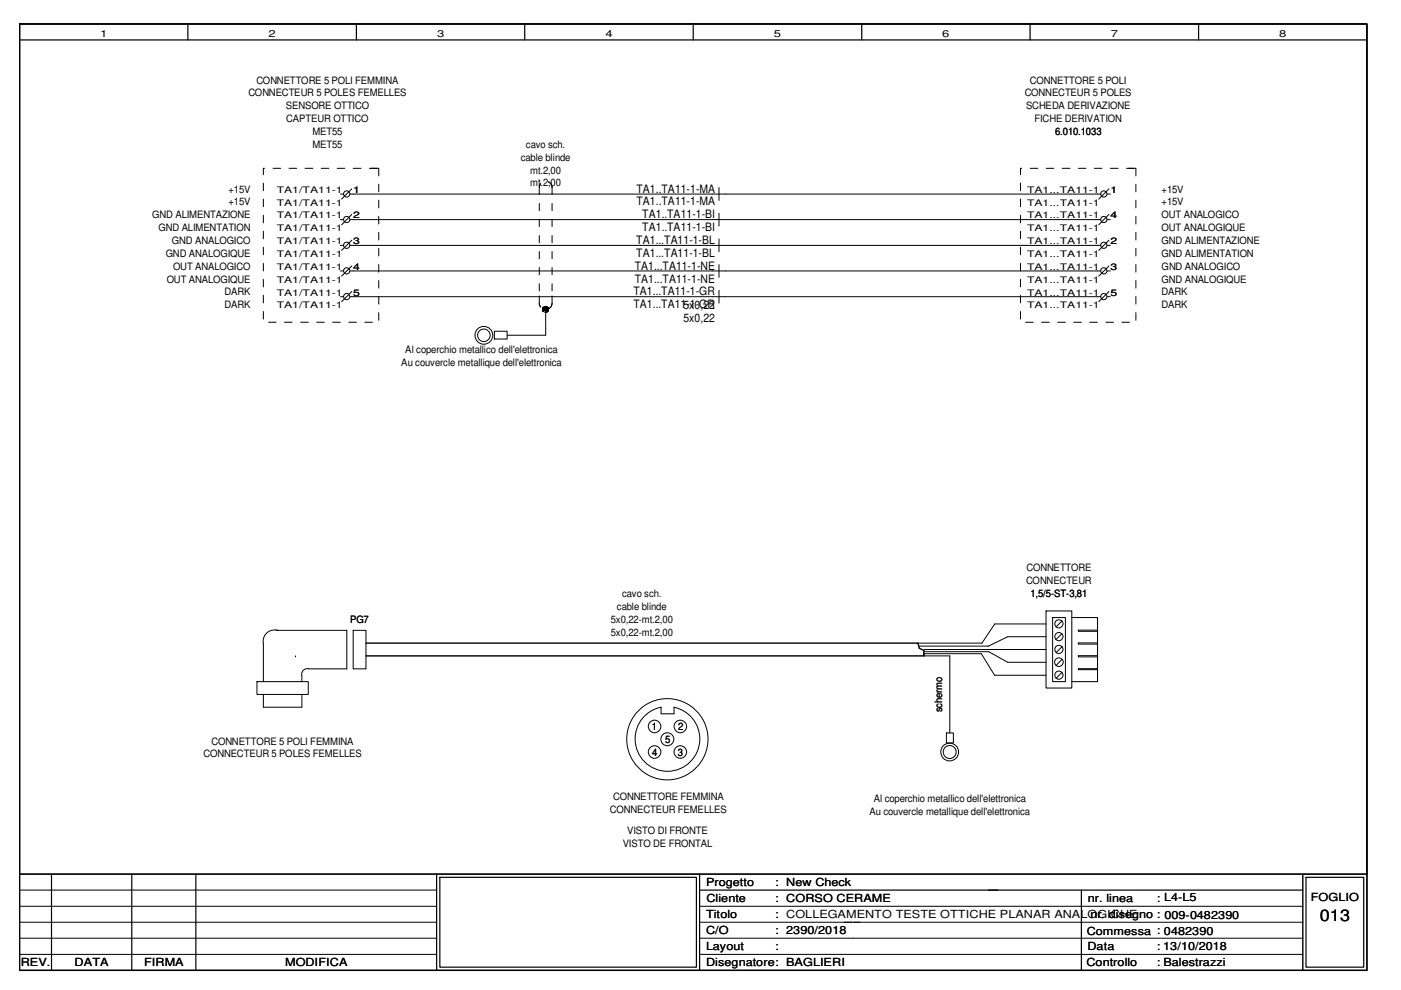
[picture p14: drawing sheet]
<svg xmlns="http://www.w3.org/2000/svg" width="297mm" height="210mm" viewBox="0 0 297 210" stroke-linecap="round" stroke-linejoin="round" font-family="sans-serif">
<defs><g id="words">
<text font-size="3.4" x="279.8" y="195.2">013</text>
<g font-size="2.5">
<text x="135" y="40.9">TA1..TA11-1-MA</text>
<text x="135" y="43.6">TA1..TA11-1-MA</text>
<text x="136.2" y="46.3">TA1..TA11-1-BI</text>
<text x="134.9" y="51.7">TA1...TA11-1-BL</text>
<text x="136.2" y="49">TA1..TA11-1-BI</text>
<text x="134.6" y="57.2">TA1...TA11-1-NE</text>
<text x="134.6" y="59.9">TA1...TA11-1-NE</text>
<text x="134.9" y="54.4">TA1...TA11-1-BL</text>
<text x="134.3" y="62.6">TA1...TA11-1-GR</text>
<text x="134.3" y="65.3">TA1...TA11-1-GR</text>
<text x="144.9" y="65.6">5x0,22</text>
<text x="144.9" y="68.4">5x0,22</text>
</g>
<g font-size="2.4">
<text x="149.7" y="187.9">Progetto</text>
<text x="149.8" y="191.3">Cliente</text>
<text x="164.3" y="187.9">: New Check</text>
<text x="164.3" y="191.3">: CORSO CERAME</text>
<text x="230.6" y="191.3">nr. linea</text>
<text x="245.3" y="191.3">: L4-L5</text>
<text x="277.9" y="191">FOGLIO</text>
<text x="149.7" y="194.7">Titolo</text>
<text x="164.3" y="194.7">: COLLEGAMENTO TESTE OTTICHE PLANAR ANALOGICHE</text>
<text x="231.2" y="194.6">nr. disegno : 009-0482390</text>
<text x="149.7" y="201.5">Layout</text>
<text x="149.7" y="198.1">C/O</text>
<text x="164.3" y="198.1">: 2390/2018</text>
<text x="164.3" y="201.5">:</text>
<text x="230.4" y="198.3">Commessa : 0482390</text>
<text x="230.5" y="201.5">Data</text>
<text x="245.3" y="201.5">: 13/10/2018</text>
<text x="4.4" y="204.9">REV.</text>
<text x="15.8" y="204.9">DATA</text>
<text x="30.6" y="204.9">FIRMA</text>
<text x="60.4" y="204.9">MODIFICA</text>
<text x="149.7" y="204.9">Disegnatore: BAGLIERI</text>
<text x="230.3" y="204.9">Controllo</text>
<text x="245.3" y="204.9">: Balestrazzi</text>
<text x="246.7" y="204.9">Balestrazzi</text>
</g>
<g font-size="2.2">
<text x="54.4" y="17.7">CONNETTORE 5 POLI FEMMINA</text>
<text x="218.4" y="17.7">CONNETTORE 5 POLI</text>
<text x="52.7" y="20.4">CONNECTEUR 5 POLES FEMELLES</text>
<text x="60.6" y="23.2">SENSORE OTTICO</text>
<text x="217.3" y="20.4">CONNECTEUR 5 POLES</text>
<text x="217.5" y="23.2">SCHEDA DERIVAZIONE</text>
<text x="60.7" y="25.9">CAPTEUR OTTICO</text>
<text x="66.2" y="28.6">MET55</text>
<text x="219.3" y="25.9">FICHE DERIVATION</text>
<text x="223.7" y="28.6">6.010.1033</text>
<text x="66.2" y="31.3">MET55</text>
<text x="110.4" y="34">cable blinde</text>
<text x="111.5" y="31.3">cavo sch.</text>
<text x="48.5" y="40.9">+15V</text>
<text x="112.4" y="36.8">mt.2,00</text>
<text x="112.4" y="39.5">mt.2,00</text>
<text x="246.3" y="40.9">+15V</text>
<text x="32.3" y="46.3">GND ALIMENTAZIONE</text>
<text x="48.5" y="43.6">+15V</text>
<text x="246.3" y="46.3">OUT ANALOGICO</text>
<text x="246.3" y="43.6">+15V</text>
<text x="33.6" y="49">GND ALIMENTATION</text>
<text x="36.4" y="51.7">GND ANALOGICO</text>
<text x="246.3" y="49">OUT ANALOGIQUE</text>
<text x="246.3" y="51.7">GND ALIMENTAZIONE</text>
<text x="35.1" y="54.5">GND ANALOGIQUE</text>
<text x="35.3" y="59.9">OUT ANALOGIQUE</text>
<text x="36.7" y="57.2">OUT ANALOGICO</text>
<text x="246.3" y="54.5">GND ALIMENTATION</text>
<text x="246.3" y="57.2">GND ANALOGICO</text>
<text x="246.3" y="59.9">GND ANALOGIQUE</text>
<text x="47.6" y="62.6">DARK</text>
<text x="47.6" y="65.4">DARK</text>
<text x="246.3" y="62.6">DARK</text>
<text x="246.3" y="65.4">DARK</text>
<text x="85.1" y="77.6">Au couvercle metallique dell'elettronica</text>
<text x="85.9" y="74.9">Al coperchio metallico dell'elettronica</text>
<text x="217.5" y="123.8">CONNECTEUR</text>
<text x="217.6" y="121.1">CONNETTORE</text>
<text x="74.2" y="132">PG7</text>
<text x="129.5" y="132">5x0,22-mt.2,00</text>
<text x="130.8" y="129.3">cable blinde</text>
<text x="131.9" y="126.6">cavo sch.</text>
<text x="218.5" y="126.6">1,5/5-ST-3,81</text>
<text x="129.5" y="134.7">5x0,22-mt.2,00</text>
<text x="138.2" y="154.8">1</text>
<text x="143.8" y="154.8">2</text>
<text x="199.8" y="151" transform="rotate(-90 199.8 151)">schermo</text>
<text x="43.1" y="160.6">CONNECTEUR 5 POLES FEMELLES</text>
<text x="44.8" y="157.9">CONNETTORE 5 POLI FEMMINA</text>
<text x="138.3" y="160.2">4</text>
<text x="141" y="157.6">5</text>
<text x="143.7" y="160.3">3</text>
<text x="129.3" y="172.4">CONNECTEUR FEMELLES</text>
<text x="130" y="169.7">CONNETTORE FEMMINA</text>
<text x="184.4" y="172.8">Au couvercle metallique dell'elettronica</text>
<text x="185.2" y="170.1">Al coperchio metallico dell'elettronica</text>
<text x="132" y="179.6">VISTO DE FRONTAL</text>
<text x="133" y="176.9">VISTO DI FRONTE</text>
</g>
<g font-size="2">
<text x="21.2" y="7.8">1</text>
<text x="56.9" y="7.8">2</text>
<text x="92.7" y="7.8">3</text>
<text x="128.4" y="7.8">4</text>
<text x="164.1" y="7.8">5</text>
<text x="199.8" y="7.8">6</text>
<text x="235.5" y="7.8">7</text>
<text x="271.2" y="7.8">8</text>
</g>
<g font-size="1.9">
<text x="58.7" y="40.9">TA1/TA11-1</text>
<text x="74.9" y="40.9">1</text>
<text x="217.8" y="40.9">TA1...TA11-1</text>
<text x="235.4" y="40.9">1</text>
<text x="58.7" y="43.6">TA1/TA11-1</text>
<text x="58.7" y="46.3">TA1/TA11-1</text>
<text x="74.9" y="46.3">2</text>
<text x="217.8" y="43.6">TA1...TA11-1</text>
<text x="217.8" y="46.3">TA1...TA11-1</text>
<text x="235.4" y="46.3">4</text>
<text x="58.7" y="49.1">TA1/TA11-1</text>
<text x="58.7" y="51.8">TA1/TA11-1</text>
<text x="74.9" y="51.8">3</text>
<text x="217.8" y="51.8">TA1...TA11-1</text>
<text x="217.8" y="49.1">TA1...TA11-1</text>
<text x="235.4" y="51.8">2</text>
<text x="58.7" y="54.5">TA1/TA11-1</text>
<text x="58.7" y="57.2">TA1/TA11-1</text>
<text x="58.7" y="59.9">TA1/TA11-1</text>
<text x="74.9" y="57.2">4</text>
<text x="217.8" y="54.5">TA1...TA11-1</text>
<text x="217.8" y="57.2">TA1...TA11-1</text>
<text x="217.8" y="59.9">TA1...TA11-1</text>
<text x="235.4" y="57.2">3</text>
<text x="58.7" y="62.7">TA1/TA11-1</text>
<text x="58.7" y="65.4">TA1/TA11-1</text>
<text x="74.9" y="62.7">5</text>
<text x="217.8" y="62.7">TA1...TA11-1</text>
<text x="217.8" y="65.4">TA1...TA11-1</text>
<text x="235.4" y="62.7">5</text>
</g>
</g></defs>
<path d="M4.1 5.1h285.7v200.6h-285.7zM77.6 139.1h118.4M77.6 136.4h117l.3 1M194.9 137.4l1 .5v1.2M276.2 185.3v20.4" fill="none" stroke="#000" stroke-width=".3"/>
<g fill="none" stroke="#000" stroke-width=".25">
<path d="M4.1 5.1h285.7v200.6h-285.7zM4.1 5.1h285.7v180.2h-285.7zM4.1 8.5h285.7M39.8 5.1v3.4M75.6 5.1v3.4M111.2 5.1v3.4M147 5.1v3.4M182.7 5.1v3.4M218.4 5.1v3.4M254.1 5.1v3.4M4.1 185.3h285.7M10.9 185.3v20.4"/>
<path d="M27.9 185.3v20.4M41.5 185.3v20.4M92.6 185.3v20.4M93.3 186h54.4v19.1h-54.4zM148.3 185.3v20.4M148.3 188.7h127.9M229.3 188.7v17M276.9 186h12.2v19.1h-12.2z"/>
</g>
<g fill="none" stroke="#000" stroke-width=".21">
<path d="M55.8 38.8v1.6M56.1 35.7h-.3v1.3M57.9 35.7h1.6M61.3 35.7h1.6M64.7 35.7h1.6M68.1 35.7h1.6M71.5 35.7h1.6M74.9 35.7h1.6M78.3 35.7h2v1.6M80.3 39.1v1.6M114.6 38.9l-.3 .6v1.8M116.3 38.6l.5 .3 .2 .5v1.9"/>
<path d="M152.4 39.8v2.7M216.4 38.8v1.6M216.6 35.7h-.2v1.3M218.4 35.7h1.6M221.8 35.7h1.6M225.2 35.7h1.7M228.6 35.7h1.6M232 35.7h1.6M235.4 35.7h1.7M238.8 35.7h2v1.6M240.8 39.1v1.6M55.8 42.2v1.6"/>
<path d="M55.8 45.6v1.6M55.8 49v1.6M55.8 52.4v1.6M55.8 55.8v1.6M55.8 59.2v1.6M72.2 41.1h.7M72.2 57.4h.7M72.2 52h.7M72.2 46.6h.7M74.2 41.1h159.2M74.2 57.4h159.2M74.2 52h159.2"/>
<path d="M74.2 46.6h159.2M74.6 40l-2.2 2.2M74.6 45.5l-2.2 2.2M74.6 50.9l-2.2 2.2M74.6 56.4l-2.2 2.1M80.3 42.5v1.6M80.3 45.9v1.6M80.3 49.3v1.6M80.3 52.7v1.6M80.3 56.1v1.6M80.3 59.5v1.6M114.3 43.1v1.6"/>
<path d="M114.3 46.5v1.5M114.3 50v1.5M114.3 53.3v1.6M114.3 56.7v1.6M117 43.1v1.6M117 46.5v1.5M117 50v1.5M117 53.3v1.6M117 56.7v1.6M152.4 45.2v2.7M152.4 50.7v2.7M152.4 56.1v2.7"/>
<path d="M216.4 42.2v1.6M216.4 45.6v1.6M216.4 49v1.6M216.4 52.4v1.6M216.4 55.8v1.6M216.4 59.2v1.6M234.7 41.1h.7M234.7 57.4h.7M234.7 52h.7M234.7 46.6h.7M235.1 40l-2.1 2.2M235.1 50.9l-2.1 2.2"/>
<path d="M235.1 56.4l-2.1 2.1M235.1 45.5l-2.1 2.2M240.8 42.5v1.6M240.8 45.9v1.6M240.8 49.3v1.6M240.8 52.7v1.6M240.8 56.1v1.6M240.8 59.5v1.6M55.8 62.6v1.6M55.8 66v1.6M56.9 68.3h1.6M60.3 68.3h1.6"/>
<path d="M63.8 68.3h1.6M67.1 68.3h1.6M70.5 68.3h1.6M72.2 62.9h.7M74 68.3h1.6M74.2 62.9h159.2M74.6 61.8l-2.2 2.2M77.3 68.3h1.6M80.3 62.9v1.6M80.3 66.3v1.6M104.8 70.2h2.7v1.7h-2.7zM114.3 62.7v1.9l.3 .5"/>
<path d="M114.3 60.2v1.5M115.1 65.7h.1M115.1 65.6h1.2M115.1 65.5h1.2M115.1 65.7l.1 .3M115.1 65.8h.1M115.1 65.5h.1M115.1 65.4h.1M115.1 65.4h1.2M115.1 65.4h1.1M115.1 65.3h1.1M115.2 65.5h.1"/>
<path d="M115.2 65.2h1M115.3 65.5h.1M115.3 65.2h.8M115.3 65.1h.8M115.4 65.6h.1M115.5 65.6h.1M115.5 65h.4M115.6 65.6h.1M115.7 65.6v5.5h-8.2M115.7 66.2h.2M115.7 66.1h.4M115.7 66h.5"/>
<path d="M115.7 65.9h.5M115.7 65.8h.6M115.7 65.7h.6M115.8 65.6h.1M115.9 65.6h.1M116 65.6h.1M116 65.6h-.2M116 66.1l-.3 .1M116.1 65.5h.1M116.1 65.6h.1M116.2 65.5h.1M116.2 65.5l-.2 .1"/>
<path d="M116.2 65.4h.1M116.2 65.5l-.1 .1M116.2 65.9l-.5 .1M116.3 65.4h.1M116.3 65.5h.1M116.3 65.6h-1.2v.1M116.3 65.4v.1M117 62.7v1.7l-.2 .7-.5 .3h-1.2M117 60.2v1.5M152.4 61.6v2.7M216.4 62.6v1.6M216.4 66v1.6"/>
<path d="M217.5 68.3h1.6M220.8 68.3h1.7M224.3 68.3h1.6M227.7 68.3h1.6M231.1 68.3h1.6M234.5 68.3h1.6M234.7 62.9h.7M235.1 61.8l-2.1 2.2M237.9 68.3h1.6M240.8 62.9v1.6M240.8 66.3v1.6M58.5 133.6h15v8.2h-8.1"/>
<path d="M58.9 133.6a2.45 2.45 0 0 0-3.1 2.8v8.1M62.6 139.1h.1M74.9 133.6h2.7v8.2h-2.7zM194.9 137h14.6M196 139.1h5.4v16.3M196 137.7h25.8M196 138.2h13.6l4.1 2.2h8.1M208.1 138.6h-12.3l.1 .4M208.1 138.7l2.8 4.5M221.8 129.5h5.4v16.4h-5.4zM221.8 135h-8.1l-4.2 2M221.8 132.3h-10.9l-2.7 4.1h-13.6"/>
<path d="M223.2 130.9h2.7v13.6h-2.7zM225.2 139.8l-1.3 1.3M225.2 134.3l-1.3 1.3M225.2 137.1l-1.3 1.3M225.2 131.6l-1.3 1.3M227.2 130.9h5.5v13.6h-5.5M228.6 133.6h4.1M228.6 139h4.1M228.6 136.3h4.1M228.6 133.6v.2l4.1 .1M228.6 136.3v.2M228.6 139v.3h4.1"/>
<path d="M228.6 136.6h4.1M54.5 144.5h10.9v2.7h-10.9zM55.8 147.2v2.7h8.2v-2.7M64 143.2v1.3M65.4 141.8a1.22 1.22 0 0 0-1.4 1.4M142.9 149.9a6.9 6.9 0 0 1 4.3 10.6 6.9 6.9 0 0 1-11.4 0 6.9 6.9 0 0 1 4.4-10.6v1.4h2.7v-1.4M200.7 155.4h1.4v2.1h-1.4zM210.9 143.2h10.9M225.2 142.5l-1.3 1.3M228.6 141.8h4.1M228.6 141.8v.2h4.1M4.1 195.5h88.5"/>
<path d="M4.1 198.9h88.5M4.1 192.2h88.5M4.1 188.7h88.5M148.3 195.5h127.9M148.3 198.9h127.9M148.3 192.2h127.9M4.1 202.4h88.5M148.3 202.4h127.9"/>
<circle cx="73.5" cy="46.5" r=".66"/>
<circle cx="73.5" cy="52" r=".66"/>
<circle cx="73.5" cy="41.1" r=".66"/>
<circle cx="73.5" cy="57.4" r=".66"/>
<circle cx="234" cy="46.5" r=".66"/>
<circle cx="234" cy="41.1" r=".66"/>
<circle cx="234" cy="57.4" r=".66"/>
<circle cx="234" cy="52" r=".66"/>
<circle cx="73.5" cy="62.9" r=".66"/>
<circle cx="102.6" cy="71.1" r="1.89"/>
<circle cx="102.6" cy="71.1" r="1.33"/>
<circle cx="115.7" cy="65.6" r=".62"/>
<circle cx="234" cy="62.9" r=".66"/>
<circle cx="224.5" cy="137.7" r=".87"/>
<circle cx="224.5" cy="135" r=".87"/>
<circle cx="224.5" cy="132.3" r=".87"/>
<circle cx="138.8" cy="154" r="1.33"/>
<circle cx="138.8" cy="159.4" r="1.33"/>
<circle cx="141.5" cy="156.7" r="1.38"/>
<circle cx="141.5" cy="156.7" r="8.6"/>
<circle cx="144.2" cy="154" r="1.33"/>
<circle cx="144.2" cy="159.4" r="1.33"/>
<circle cx="201.3" cy="159.4" r="1.89"/>
<circle cx="201.4" cy="159.4" r="1.38"/>
<circle cx="224.5" cy="140.4" r=".91"/>
<circle cx="224.5" cy="143.1" r=".87"/>
</g>
<use href="#words"/>
</svg>
